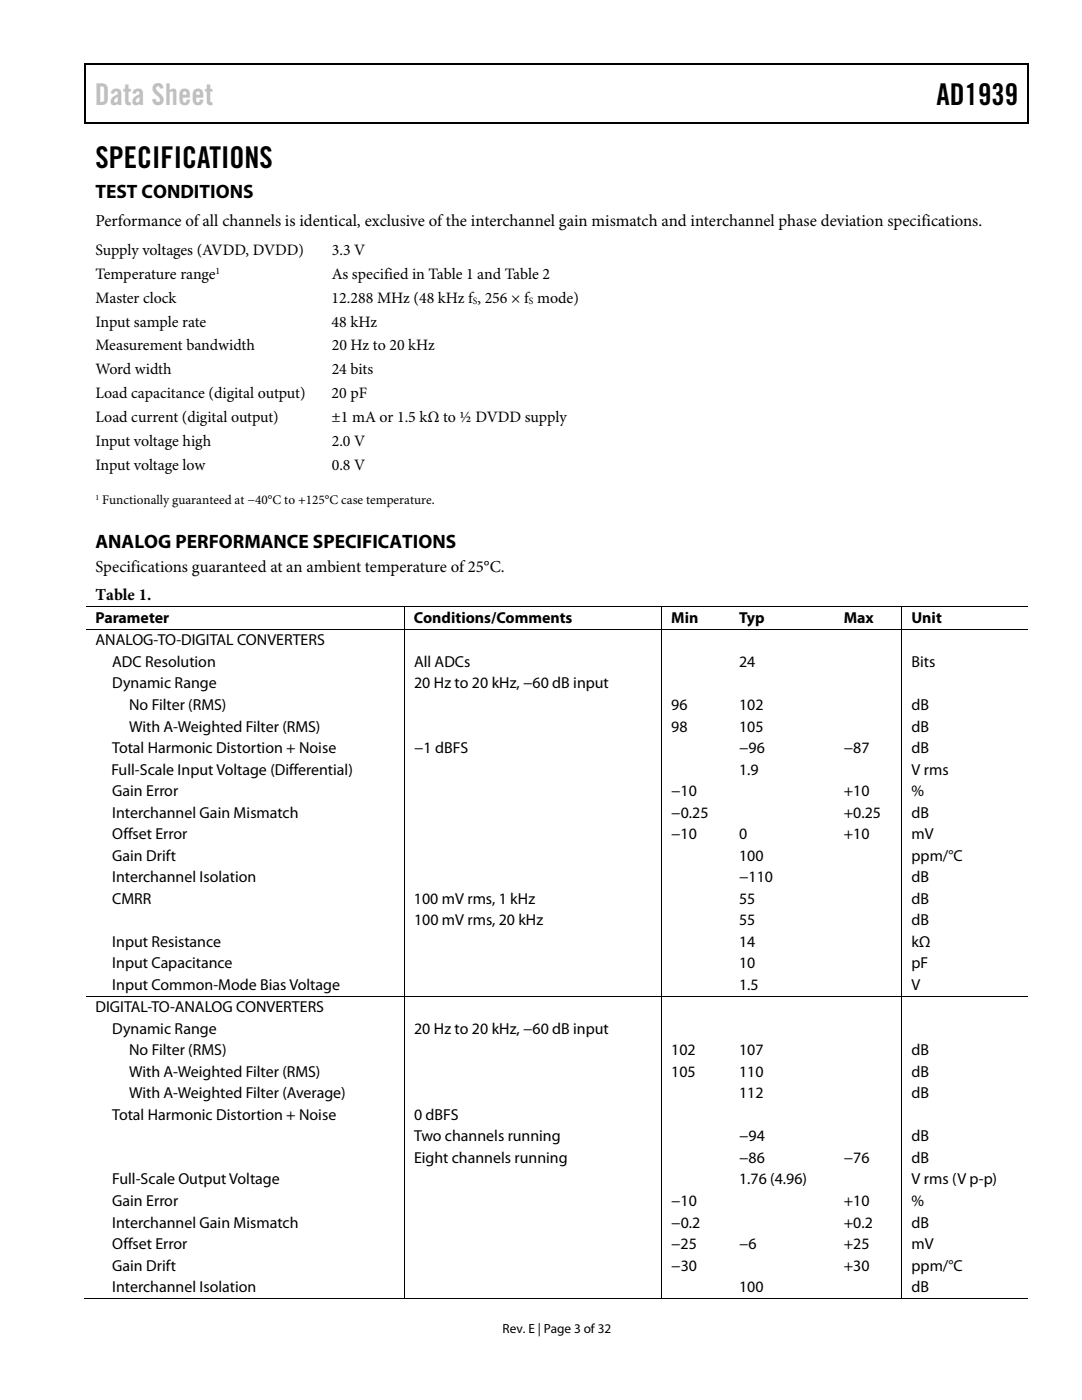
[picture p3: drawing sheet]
<svg xmlns="http://www.w3.org/2000/svg" width="216mm" height="279mm" viewBox="0 0 216 279" stroke-linecap="round" stroke-linejoin="round" font-family="sans-serif">
<defs><g id="words">
<text font-size="6" fill="#c0c0c0" x="18.9" y="21">Data Sheet</text>
<g font-size="6">
<text x="186.9" y="21">AD1939</text>
<text x="19" y="33.6">SPECIFICATIONS</text>
</g>
<g font-size="3.9">
<text x="19" y="39.6">TEST CONDITIONS</text>
<text x="19" y="109.3">ANALOG PERFORMANCE SPECIFICATIONS</text>
</g>
<g font-size="3.3">
<text x="19" y="45">Performance of all channels is identical, exclusive of the interchannel gain mismatch and interchannel phase deviation specifications.</text>
<text x="19" y="114.1">Specifications guaranteed at an ambient temperature of 25°C.</text>
<text x="19" y="119.8">Table 1.</text>
</g>
<g font-size="3.2">
<text x="19" y="50.9">Supply voltages (AVDD, DVDD)</text>
<text x="66.2" y="50.9">3.3 V</text>
<text x="19" y="55.6">Temperature range</text>
<text x="66.2" y="55.6">As specified in Table 1 and Table 2</text>
<text x="19" y="60.4">Master clock</text>
<text x="19" y="65.2">Input sample rate</text>
<text x="66.2" y="60.4">12.288 MHz (48 kHz f , 256 × f mode)</text>
<text x="66.2" y="65.2">48 kHz</text>
<text x="19" y="69.9">Measurement bandwidth</text>
<text x="66.2" y="69.9">20 Hz to 20 kHz</text>
<text x="19" y="74.7">Word width</text>
<text x="66.2" y="74.7">24 bits</text>
<text x="19" y="79.5">Load capacitance (digital output)</text>
<text x="66.2" y="79.5">20 pF</text>
<text x="19" y="84.2">Load current (digital output)</text>
<text x="19" y="89">Input voltage high</text>
<text x="66.2" y="84.2">±1 mA or 1.5 kΩ to ½ DVDD supply</text>
<text x="66.2" y="89">2.0 V</text>
<text x="19" y="93.7">Input voltage low</text>
<text x="66.2" y="93.7">0.8 V</text>
<text x="19" y="124.3">Parameter</text>
<text x="82.6" y="124.3">Conditions/Comments</text>
<text x="133.9" y="124.3">Min</text>
<text x="147.5" y="124.3">Typ</text>
<text x="168.4" y="124.3">Max</text>
<text x="181.9" y="124.3">Unit</text>
<text x="19" y="128.8">ANALOG-TO-DIGITAL CONVERTERS</text>
<text x="22.4" y="133.1">ADC Resolution</text>
<text x="22.4" y="137.4">Dynamic Range</text>
<text x="82.6" y="133.1">All ADCs</text>
<text x="82.6" y="137.4">20 Hz to 20 kHz, −60 dB input</text>
<text x="147.5" y="133.1">24</text>
<text x="181.9" y="133.1">Bits</text>
<text x="25.8" y="141.7">No Filter (RMS)</text>
<text x="133.9" y="141.7">96</text>
<text x="147.5" y="141.7">102</text>
<text x="181.9" y="141.7">dB</text>
<text x="25.8" y="146">With A-Weighted Filter (RMS)</text>
<text x="133.9" y="146">98</text>
<text x="147.5" y="146">105</text>
<text x="181.9" y="146">dB</text>
<text x="22.2" y="154.6">Full-Scale Input Voltage (Differential)</text>
<text x="22.4" y="150.3">Total Harmonic Distortion + Noise</text>
<text x="82.6" y="150.3">−1 dBFS</text>
<text x="147.5" y="150.3">−96</text>
<text x="147.5" y="154.6">1.9</text>
<text x="168.4" y="150.3">−87</text>
<text x="181.9" y="150.3">dB</text>
<text x="181.9" y="154.6">V rms</text>
<text x="22.4" y="158.9">Gain Error</text>
<text x="133.9" y="158.9">−10</text>
<text x="168.4" y="158.9">+10</text>
<text x="181.9" y="158.9">%</text>
<text x="22.4" y="163.2">Interchannel Gain Mismatch</text>
<text x="22.4" y="167.5">Offset Error</text>
<text x="133.9" y="167.5">−10</text>
<text x="134" y="163.2">−0.25</text>
<text x="147.5" y="167.5">0</text>
<text x="168.4" y="167.5">+10</text>
<text x="168.4" y="163.2">+0.25</text>
<text x="181.9" y="167.5">mV</text>
<text x="181.9" y="163.2">dB</text>
<text x="22.4" y="171.8">Gain Drift</text>
<text x="147.5" y="171.8">100</text>
<text x="181.9" y="171.8">ppm/°C</text>
<text x="22.4" y="176.1">Interchannel Isolation</text>
<text x="147.5" y="176.1">−110</text>
<text x="181.9" y="176.1">dB</text>
<text x="22.4" y="180.4">CMRR</text>
<text x="82.6" y="180.4">100 mV rms, 1 kHz</text>
<text x="82.6" y="184.7">100 mV rms, 20 kHz</text>
<text x="147.5" y="180.4">55</text>
<text x="147.5" y="184.7">55</text>
<text x="181.9" y="180.4">dB</text>
<text x="181.9" y="184.7">dB</text>
<text x="22.4" y="189">Input Resistance</text>
<text x="147.5" y="189">14</text>
<text x="181.9" y="189">kΩ</text>
<text x="22.4" y="193.3">Input Capacitance</text>
<text x="22.4" y="197.5">Input Common-Mode Bias Voltage</text>
<text x="147.5" y="193.3">10</text>
<text x="147.5" y="197.5">1.5</text>
<text x="181.9" y="193.3">pF</text>
<text x="181.9" y="197.5">V</text>
<text x="19" y="202">DIGITAL-TO-ANALOG CONVERTERS</text>
<text x="22.4" y="206.3">Dynamic Range</text>
<text x="82.6" y="206.3">20 Hz to 20 kHz, −60 dB input</text>
<text x="25.8" y="210.6">No Filter (RMS)</text>
<text x="25.8" y="214.9">With A-Weighted Filter (RMS)</text>
<text x="133.9" y="210.6">102</text>
<text x="133.9" y="214.9">105</text>
<text x="147.5" y="210.6">107</text>
<text x="147.5" y="214.9">110</text>
<text x="181.9" y="210.6">dB</text>
<text x="181.9" y="214.9">dB</text>
<text x="25.8" y="219.2">With A-Weighted Filter (Average)</text>
<text x="147.5" y="219.2">112</text>
<text x="181.9" y="219.2">dB</text>
<text x="22.4" y="223.5">Total Harmonic Distortion + Noise</text>
<text x="82.6" y="227.8">Two channels running</text>
<text x="82.6" y="223.5">0 dBFS</text>
<text x="147.5" y="227.8">−94</text>
<text x="181.9" y="227.8">dB</text>
<text x="82.6" y="232.1">Eight channels running</text>
<text x="147.5" y="232.1">−86</text>
<text x="168.4" y="232.1">−76</text>
<text x="181.9" y="232.1">dB</text>
<text x="22.4" y="236.4">Full-Scale Output Voltage</text>
<text x="147.5" y="236.4">1.76 (4.96)</text>
<text x="181.9" y="236.4">V rms (V p-p)</text>
<text x="22.4" y="240.7">Gain Error</text>
<text x="22.4" y="245">Interchannel Gain Mismatch</text>
<text x="133.9" y="240.7">−10</text>
<text x="133.9" y="245">−0.2</text>
<text x="168.4" y="240.7">+10</text>
<text x="168.4" y="245">+0.2</text>
<text x="181.9" y="245">dB</text>
<text x="181.9" y="240.7">%</text>
<text x="22.4" y="249.3">Offset Error</text>
<text x="133.9" y="249.3">−25</text>
<text x="147.5" y="249.3">−6</text>
<text x="168.4" y="249.3">+25</text>
<text x="181.9" y="249.3">mV</text>
<text x="22.4" y="253.6">Gain Drift</text>
<text x="22.4" y="257.9">Interchannel Isolation</text>
<text x="133.9" y="253.6">−30</text>
<text x="147.5" y="257.9">100</text>
<text x="168.4" y="253.6">+30</text>
<text x="181.9" y="253.6">ppm/°C</text>
<text x="181.9" y="257.9">dB</text>
</g>
<g font-size="2.6">
<text x="20.4" y="100.7">Functionally guaranteed at −40°C to +125°C case temperature.</text>
<text x="100.3" y="266">Rev. E | Page 3 of 32</text>
</g>
<g font-size="1.9">
<text x="43" y="54.6">1</text>
<text x="94.3" y="60.6">S</text>
<text x="105.5" y="60.6">S</text>
</g>
<text font-size="1.6" x="19" y="99.8">1</text>
</g></defs>
<path d="M16.9 12.7h.2v1h-.2zM205.1 12.7h.2v1h-.2zM205.1 12.7h.2v.3h-.2zM82.3 24.4h.2v.3h-.2zM205.1 24.4h.2v.3h-.2z" fill="#000"/>
<path d="M16.9 12.8h188.2M17 13.7v11M205.2 13.7v11M205.1 24.5h-188.2" fill="none" stroke="#000" stroke-width=".25"/>
<g fill="none" stroke="#000" stroke-width=".2">
<path d="M17.1 121.1h188M17.1 125.6h188M80.7 121.2v4.3M80.7 125.7v73M132 121.2v4.3M132 125.7v73M180 121.2v4.3M180 125.7v73M17.1 198.8h188M80.7 198.9v60.3M132 198.9v60.3M180 198.9v60.3"/>
<path d="M16.9 259.1h63.7M80.8 259.1h51.2M132.1 259.1h47.8M180.1 259.1h25"/>
</g>
<use href="#words"/>
</svg>
